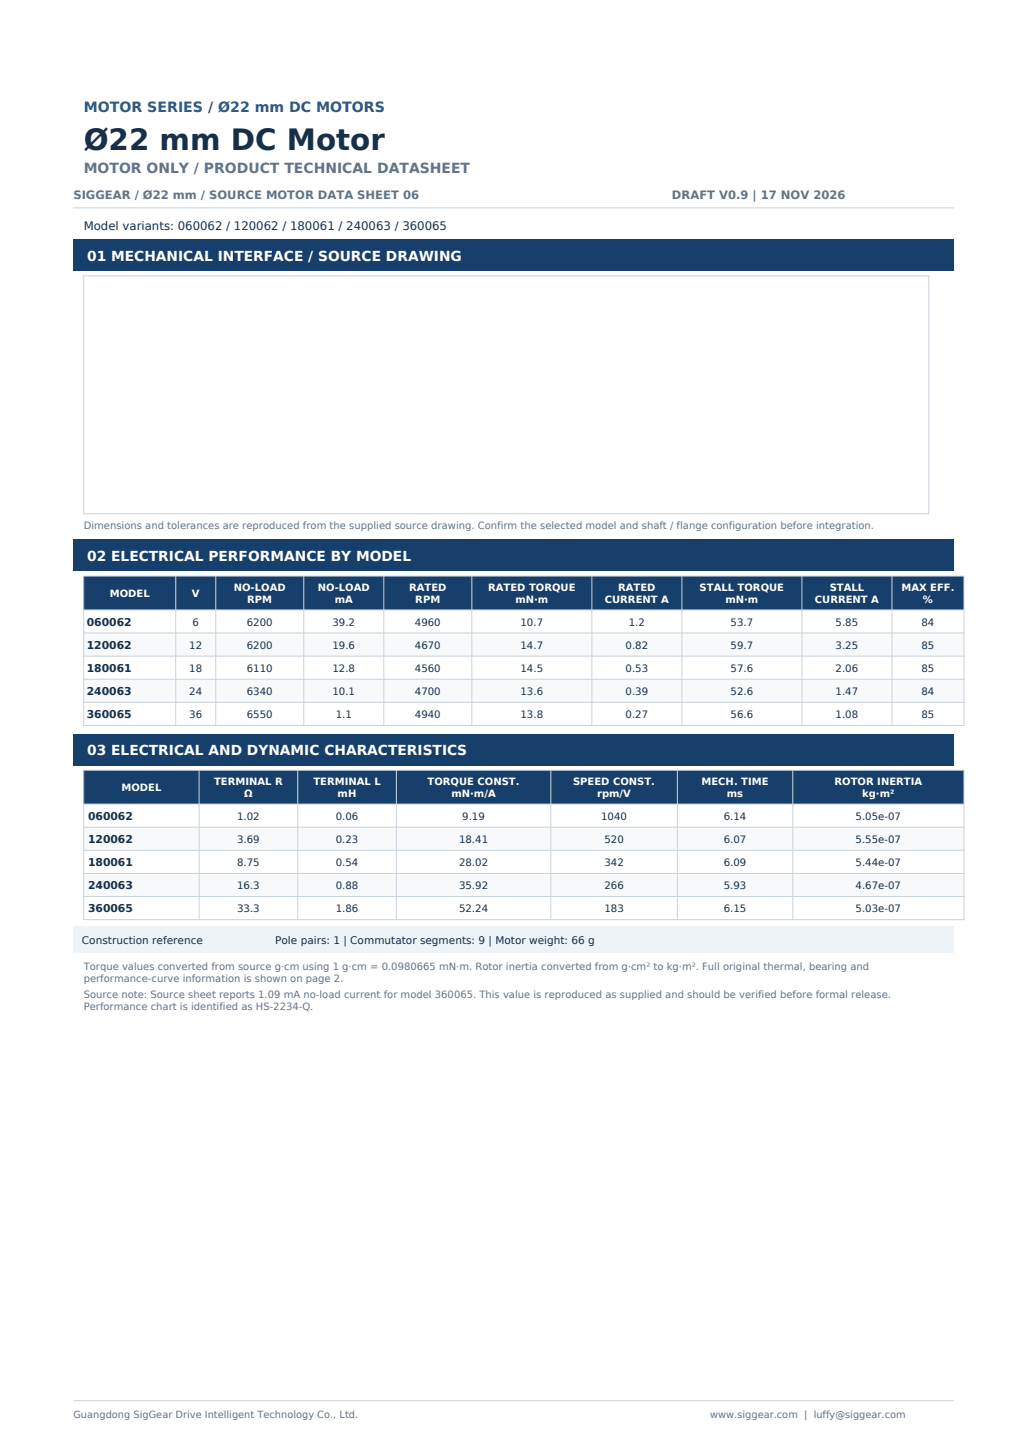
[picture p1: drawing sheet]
<svg xmlns="http://www.w3.org/2000/svg" width="210mm" height="297mm" viewBox="0 0 210 297" stroke-linecap="round" stroke-linejoin="round" font-family="sans-serif">
<defs><g id="words">
<text font-size="6" fill="#183047" x="17.1" y="30.7">Ø22 mm DC Motor</text>
<text font-size="2.9" fill="#245b91" x="17.1" y="23">MOTOR SERIES / Ø22 mm DC MOTORS</text>
<text font-size="2.9" fill="#637487" x="17.1" y="35.3">MOTOR ONLY / PRODUCT TECHNICAL DATASHEET</text>
<g font-size="2.8" fill="#fff">
<text x="17.8" y="53.3">01 MECHANICAL INTERFACE / SOURCE DRAWING</text>
<text x="17.8" y="114.7">02 ELECTRICAL PERFORMANCE BY MODEL</text>
<text x="17.8" y="154.5">03 ELECTRICAL AND DYNAMIC CHARACTERISTICS</text>
</g>
<g font-size="2.4" fill="#637487">
<text x="15" y="40.6">SIGGEAR / Ø22 mm / SOURCE MOTOR DATA SHEET 06</text>
<text x="137.4" y="40.6">DRAFT V0.9 | 17 NOV 2026</text>
</g>
<text font-size="2.4" fill="#183047" x="17.1" y="47">Model variants: 060062 / 120062 / 180061 / 240063 / 360065</text>
<g font-size="2.2" fill="#183047">
<text x="17.8" y="128">060062</text>
<text x="17.8" y="132.7">120062</text>
<text x="17.8" y="137.5">180061</text>
<text x="17.8" y="142.2">240063</text>
<text x="17.8" y="146.9">360065</text>
<text x="18" y="167.7">060062</text>
<text x="18" y="172.5">120062</text>
<text x="18" y="177.2">180061</text>
<text x="18" y="181.9">240063</text>
<text x="18" y="186.6">360065</text>
<text x="16.8" y="193.1">Construction reference</text>
<text x="56.3" y="193.1">Pole pairs: 1 | Commutator segments: 9 | Motor weight: 66 g</text>
</g>
<g font-size="2.1" fill="#183047">
<text x="39.4" y="128">6</text>
<text x="50.5" y="128">6200</text>
<text x="68" y="128">39.2</text>
<text x="84.8" y="128">4960</text>
<text x="106.4" y="128">10.7</text>
<text x="128.6" y="128">1.2</text>
<text x="149.4" y="128">53.7</text>
<text x="170.9" y="128">5.85</text>
<text x="188.4" y="128">84</text>
<text x="38.7" y="132.7">12</text>
<text x="38.7" y="137.4">18</text>
<text x="50.5" y="132.7">6200</text>
<text x="50.5" y="137.4">6110</text>
<text x="68" y="132.7">19.6</text>
<text x="68" y="137.4">12.8</text>
<text x="84.8" y="132.7">4670</text>
<text x="84.8" y="137.4">4560</text>
<text x="106.4" y="132.7">14.7</text>
<text x="106.4" y="137.4">14.5</text>
<text x="127.9" y="132.7">0.82</text>
<text x="127.9" y="137.4">0.53</text>
<text x="149.4" y="132.7">59.7</text>
<text x="149.4" y="137.4">57.6</text>
<text x="170.9" y="132.7">3.25</text>
<text x="170.9" y="137.4">2.06</text>
<text x="188.4" y="132.7">85</text>
<text x="188.4" y="137.4">85</text>
<text x="38.7" y="142.1">24</text>
<text x="50.5" y="142.1">6340</text>
<text x="68" y="142.1">10.1</text>
<text x="84.8" y="142.1">4700</text>
<text x="106.4" y="142.1">13.6</text>
<text x="127.9" y="142.1">0.39</text>
<text x="149.4" y="142.1">52.6</text>
<text x="170.9" y="142.1">1.47</text>
<text x="188.4" y="142.1">84</text>
<text x="38.7" y="146.9">36</text>
<text x="50.5" y="146.9">6550</text>
<text x="68.6" y="146.9">1.1</text>
<text x="84.8" y="146.9">4940</text>
<text x="106.4" y="146.9">13.8</text>
<text x="127.9" y="146.9">0.27</text>
<text x="149.4" y="146.9">56.6</text>
<text x="170.9" y="146.9">1.08</text>
<text x="188.4" y="146.9">85</text>
<text x="48.5" y="167.7">1.02</text>
<text x="68.6" y="167.7">0.06</text>
<text x="94.5" y="167.7">9.19</text>
<text x="122.9" y="167.7">1040</text>
<text x="148" y="167.7">6.14</text>
<text x="175" y="167.7">5.05e-07</text>
<text x="48.5" y="172.4">3.69</text>
<text x="68.6" y="172.4">0.23</text>
<text x="93.9" y="172.4">18.41</text>
<text x="123.6" y="172.4">520</text>
<text x="148" y="172.4">6.07</text>
<text x="175" y="172.4">5.55e-07</text>
<text x="48.5" y="177.1">8.75</text>
<text x="68.6" y="177.1">0.54</text>
<text x="93.9" y="177.1">28.02</text>
<text x="123.6" y="177.1">342</text>
<text x="148" y="177.1">6.09</text>
<text x="175" y="177.1">5.44e-07</text>
<text x="48.5" y="181.9">16.3</text>
<text x="68.6" y="181.9">0.88</text>
<text x="93.9" y="181.9">35.92</text>
<text x="123.6" y="181.9">266</text>
<text x="148" y="181.9">5.93</text>
<text x="175" y="181.9">4.67e-07</text>
<text x="48.5" y="186.6">33.3</text>
<text x="68.6" y="186.6">1.86</text>
<text x="93.9" y="186.6">52.24</text>
<text x="123.6" y="186.6">183</text>
<text x="148" y="186.6">6.15</text>
<text x="175" y="186.6">5.03e-07</text>
</g>
<g font-size="2" fill="#637487">
<text x="17.1" y="108.2">Dimensions and tolerances are reproduced from the supplied source drawing. Confirm the selected model and shaft / flange configuration before integration.</text>
<text x="17.1" y="198.3">Torque values converted from source g·cm using 1 g·cm = 0.0980665 mN·m. Rotor inertia converted from g·cm² to kg·m². Full original thermal, bearing and</text>
<text x="17.1" y="200.8">performance-curve information is shown on page 2.</text>
<text x="17.1" y="204.1">Source note: Source sheet reports 1.09 mA no-load current for model 360065. This value is reproduced as supplied and should be verified before formal release.</text>
<text x="17.1" y="206.6">Performance chart is identified as HS-2234-Q.</text>
<text x="15" y="290">Guangdong SigGear Drive Intelligent Technology Co., Ltd.</text>
<text x="145.2" y="290">www.siggear.com | luffy@siggear.com</text>
</g>
<g font-size="2" fill="#fff">
<text x="22.4" y="122.1">MODEL</text>
<text x="39.2" y="122.1">V</text>
<text x="47.8" y="120.9">NO-LOAD</text>
<text x="50.6" y="123.3">RPM</text>
<text x="65" y="120.9">NO-LOAD</text>
<text x="68.4" y="123.3">mA</text>
<text x="83.7" y="120.9">RATED</text>
<text x="84.9" y="123.3">RPM</text>
<text x="99.8" y="120.9">RATED TORQUE</text>
<text x="105.4" y="123.3">mN·m</text>
<text x="123.7" y="123.3">CURRENT A</text>
<text x="126.4" y="120.9">RATED</text>
<text x="143.1" y="120.9">STALL TORQUE</text>
<text x="148.3" y="123.3">mN·m</text>
<text x="166.6" y="123.3">CURRENT A</text>
<text x="169.7" y="120.9">STALL</text>
<text x="184.3" y="120.9">MAX EFF.</text>
<text x="188.7" y="123.3">%</text>
<text x="24.8" y="161.9">MODEL</text>
<text x="43.8" y="160.7">TERMINAL R</text>
<text x="64.1" y="160.7">TERMINAL L</text>
<text x="87.4" y="160.7">TORQUE CONST.</text>
<text x="117.2" y="160.7">SPEED CONST.</text>
<text x="143.4" y="160.7">MECH. TIME</text>
<text x="170.6" y="160.7">ROTOR INERTIA</text>
<text x="49.9" y="163.1">Ω</text>
<text x="69" y="163.1">mH</text>
<text x="92.3" y="163.1">mN·m/A</text>
<text x="122.1" y="163.1">rpm/V</text>
<text x="148.6" y="163.1">ms</text>
<text x="176.3" y="163.1">kg·m²</text>
</g>
</g></defs>
<path d="M15 286.5h180" fill="none" stroke="#c9d3dd" stroke-width=".2"/>
<path d="M15 42.5h180" fill="none" stroke="#c9d3dd" stroke-width=".21"/>
<path d="M15 49h180v6.4h-180z" fill-rule="evenodd" fill="#173f6b"/>
<path d="M17.1 56.4h172.8v48.7h-172.8z" fill="none" stroke="#c9d3dd" stroke-width=".2"/>
<g fill="#173f6b">
<path d="M15 110.4h180v6.4h-180z" fill-rule="evenodd"/>
<path d="M17.1 117.8h180v7h-180z" fill-rule="evenodd"/>
</g>
<g fill="#f7f9fb">
<path d="M17.1 129.5h180v4.7h-180z" fill-rule="evenodd"/>
<path d="M17.1 138.9h180v4.8h-180z" fill-rule="evenodd"/>
</g>
<g fill="none" stroke="#c9d3dd" stroke-width=".2">
<path d="M17.1 117.8h180v30.6h-180zM35.9 117.8v30.6M44.1 117.8v30.6M62.1 117.8v30.6M78.5 117.8v30.6M96.5 117.8v30.6M121 117.8v30.6M139.4 117.8v30.6M164 117.8v30.6M182.4 117.8v30.6M17.1 124.8h180M17.1 129.5h180"/>
<path d="M17.1 134.2h180M17.1 138.9h180M17.1 143.7h180"/>
</g>
<g fill="#173f6b">
<path d="M15 150.2h180v6.3h-180z" fill-rule="evenodd"/>
<path d="M17.1 157.6h180v6.9h-180z" fill-rule="evenodd"/>
</g>
<g fill="#f7f9fb">
<path d="M17.1 169.2h180v4.7h-180z" fill-rule="evenodd"/>
<path d="M17.1 178.7h180v4.7h-180z" fill-rule="evenodd"/>
</g>
<path d="M17.1 157.6h180v30.5h-180zM40.7 157.6v30.5M60.9 157.6v30.5M81 157.6v30.5M112.6 157.6v30.5M138.5 157.6v30.5M162.1 157.6v30.5M17.1 164.5h180M17.1 169.2h180M17.1 173.9h180M17.1 178.7h180M17.1 183.4h180" fill="none" stroke="#c9d3dd" stroke-width=".2"/>
<path d="M15 189.5h180v5.4h-180z" fill-rule="evenodd" fill="#eef3f7"/>
<use href="#words"/>
</svg>
